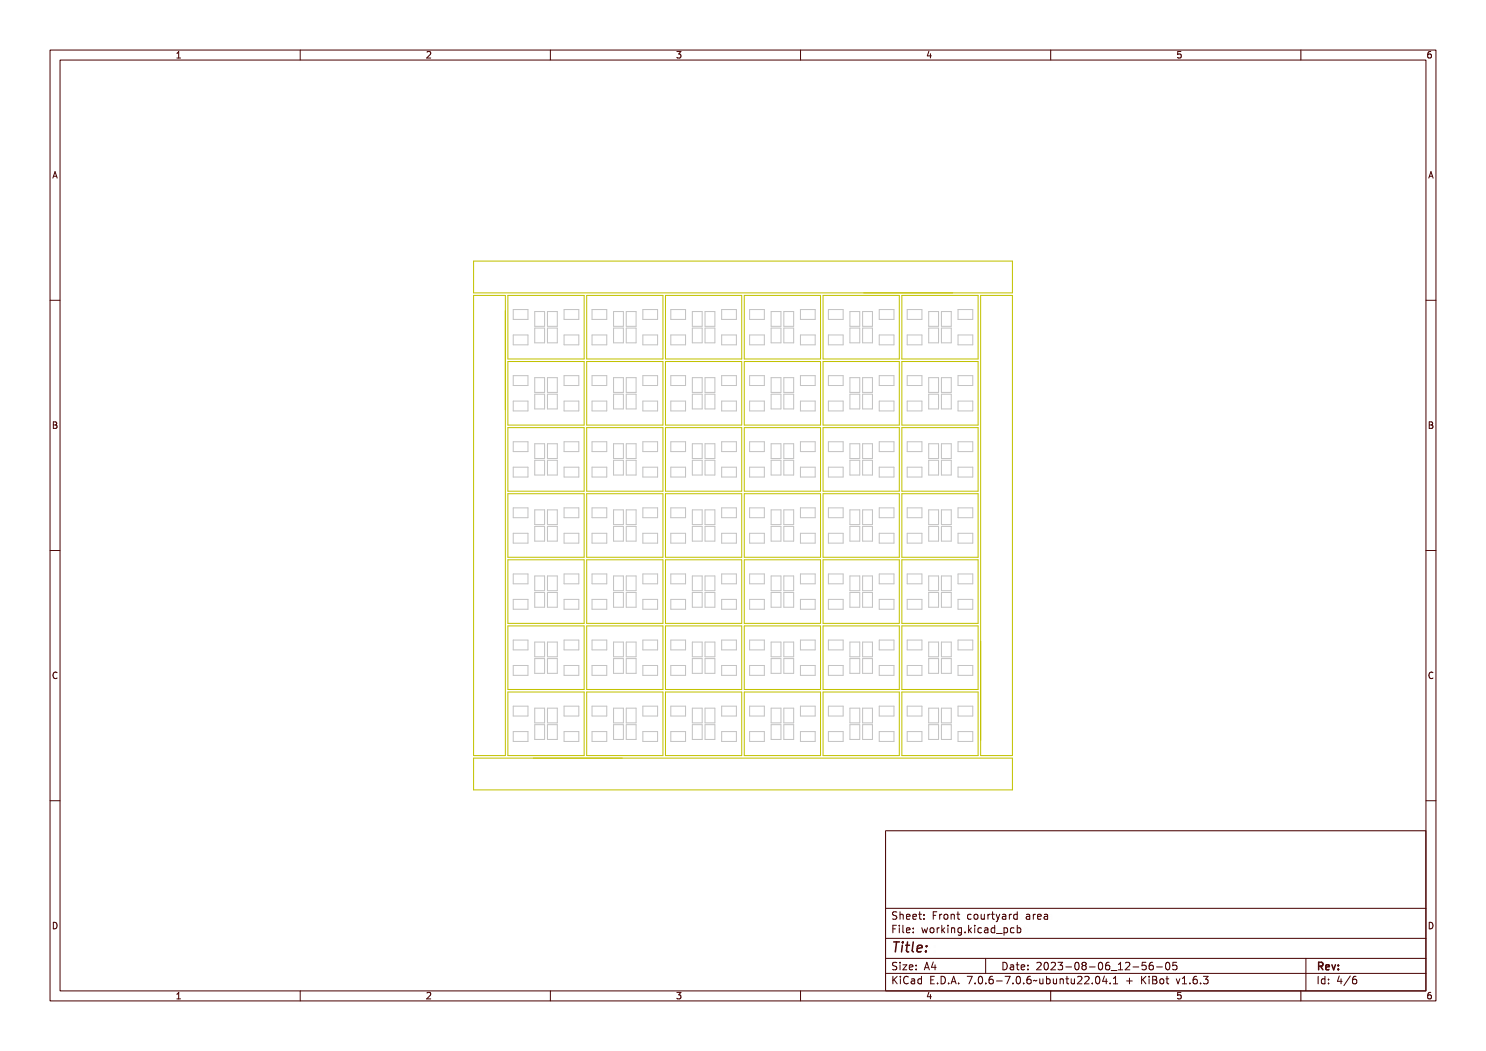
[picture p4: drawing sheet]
<svg xmlns="http://www.w3.org/2000/svg" width="297mm" height="210mm" viewBox="0 0 297 210" stroke-linecap="round" stroke-linejoin="round" font-family="sans-serif">
<defs><g id="words">
<text font-size="2.7" fill="#480000" x="178" y="190.3">Title:</text>
<g font-size="2" fill="#480000">
<text x="178" y="183.7">Sheet: Front courtyard area</text>
<text x="178" y="186.5">File: working.kicad_pcb</text>
<text x="178" y="193.9">Size: A4</text>
<text x="178" y="196.6">KiCad E.D.A. 7.0.6-7.0.6~ubuntu22.04.1 + KiBot v1.6.3</text>
<text x="200" y="193.9">Date: 2023-08-06_12-56-05</text>
<text x="263" y="196.6">Id: 4/6</text>
<text x="263" y="193.9">Rev:</text>
</g>
<g font-size="1.7" fill="#480000">
<text x="35" y="11.7">1</text>
<text x="85" y="11.7">2</text>
<text x="135" y="11.7">3</text>
<text x="185" y="11.7">4</text>
<text x="235" y="11.7">5</text>
<text x="285" y="11.7">6</text>
<text x="10.5" y="35.7">A</text>
<text x="285.5" y="35.7">A</text>
<text x="10.5" y="85.6">B</text>
<text x="285.5" y="85.6">B</text>
<text x="10.5" y="135.7">C</text>
<text x="285.5" y="135.7">C</text>
<text x="10.5" y="185.6">D</text>
<text x="285.5" y="185.6">D</text>
<text x="35" y="199.7">1</text>
<text x="85" y="199.7">2</text>
<text x="135" y="199.7">3</text>
<text x="185" y="199.7">4</text>
<text x="235" y="199.7">5</text>
<text x="285" y="199.7">6</text>
</g>
</g></defs>
<g fill="none" stroke="#c2c2c2" stroke-width=".2">
<path d="M102.6 75.1h2.9v1.9h-2.9zM102.6 61.9h2.9v1.9h-2.9zM102.6 66.9h2.9v2h-2.9zM106.9 62.3h1.9v2.9h-1.9zM106.9 75.5h1.9v2.9h-1.9zM106.9 65.6h1.9v2.9h-1.9zM106.9 78.8h1.9v2.9h-1.9zM109.4 62.3h2v2.9h-2zM109.4 75.5h2v2.9h-2zM109.4 65.6h2v2.9h-2zM109.4 78.8h2v2.9h-2zM112.7 75.1h3v1.9h-3z"/>
<path d="M112.7 61.9h3v1.9h-3zM112.7 66.9h3v2h-3zM118.3 61.9h3v1.9h-3zM118.3 66.9h3v2h-3zM118.3 75.1h3v1.9h-3zM122.6 62.3h2v2.9h-2zM122.6 75.5h2v2.9h-2zM122.6 65.6h2v2.9h-2zM122.6 78.8h2v2.9h-2zM125.2 62.3h1.9v2.9h-1.9zM125.2 75.5h1.9v2.9h-1.9zM125.2 65.6h1.9v2.9h-1.9z"/>
<path d="M125.2 78.8h1.9v2.9h-1.9zM128.5 61.9h2.9v1.9h-2.9zM128.5 66.9h2.9v2h-2.9zM128.5 75.1h2.9v1.9h-2.9zM134.1 75.1h2.9v1.9h-2.9zM134.1 61.9h2.9v1.9h-2.9zM134.1 66.9h2.9v2h-2.9zM138.4 62.3h1.9v2.9h-1.9zM138.4 75.5h1.9v2.9h-1.9zM138.4 65.6h1.9v2.9h-1.9zM138.4 78.8h1.9v2.9h-1.9zM140.9 62.3h2v2.9h-2z"/>
<path d="M140.9 65.6h2v2.9h-2zM140.9 75.5h2v2.9h-2zM140.9 78.8h2v2.9h-2zM144.2 75.1h3v1.9h-3zM144.2 61.9h3v1.9h-3zM144.2 66.9h3v2h-3zM149.8 75.1h3v1.9h-3zM149.8 61.9h3v1.9h-3zM149.8 66.9h3v2h-3zM154.1 62.3h2v2.9h-2zM154.1 75.5h2v2.9h-2zM154.1 65.6h2v2.9h-2z"/>
<path d="M154.1 78.8h2v2.9h-2zM156.7 62.3h1.9v2.9h-1.9zM156.7 75.5h1.9v2.9h-1.9zM156.7 65.6h1.9v2.9h-1.9zM156.7 78.8h1.9v2.9h-1.9zM160 75.1h2.9v1.9h-2.9zM160 61.9h2.9v1.9h-2.9zM160 66.9h2.9v2h-2.9zM165.6 75.1h2.9v1.9h-2.9zM165.6 61.9h2.9v1.9h-2.9zM165.6 66.9h2.9v2h-2.9zM169.9 62.3h1.9v2.9h-1.9z"/>
<path d="M169.9 75.5h1.9v2.9h-1.9zM169.9 65.6h1.9v2.9h-1.9zM169.9 78.8h1.9v2.9h-1.9zM172.4 62.3h2v2.9h-2zM172.4 75.5h2v2.9h-2zM172.4 65.6h2v2.9h-2zM172.4 78.8h2v2.9h-2zM175.7 75.1h3v1.9h-3zM175.7 61.9h3v1.9h-3zM175.7 66.9h3v2h-3zM181.3 61.9h3v1.9h-3zM181.3 66.9h3v2h-3z"/>
<path d="M181.3 75.1h3v1.9h-3zM185.6 62.3h2v2.9h-2zM185.6 65.6h2v2.9h-2zM185.6 75.5h2v2.9h-2zM185.6 78.8h2v2.9h-2zM188.2 62.3h1.9v2.9h-1.9zM188.2 75.5h1.9v2.9h-1.9zM188.2 65.6h1.9v2.9h-1.9zM188.2 78.8h1.9v2.9h-1.9zM191.5 75.1h2.9v1.9h-2.9zM191.5 61.9h2.9v1.9h-2.9zM191.5 66.9h2.9v2h-2.9z"/>
<path d="M102.6 93.4h2.9v1.9h-2.9zM102.6 80.1h2.9v2h-2.9zM102.6 88.3h2.9v1.9h-2.9zM106.9 88.7h1.9v2.9h-1.9zM106.9 92h1.9v2.9h-1.9zM109.4 92h2v2.9h-2zM109.4 88.7h2v2.9h-2zM112.7 93.4h3v1.9h-3zM112.7 80.1h3v2h-3zM112.7 88.3h3v1.9h-3zM118.3 80.1h3v2h-3zM118.3 88.3h3v1.9h-3z"/>
<path d="M118.3 93.4h3v1.9h-3zM122.6 88.7h2v2.9h-2zM122.6 92h2v2.9h-2zM125.2 92h1.9v2.9h-1.9zM125.2 88.7h1.9v2.9h-1.9zM128.5 80.1h2.9v2h-2.9zM128.5 88.3h2.9v1.9h-2.9zM128.5 93.4h2.9v1.9h-2.9zM134.1 93.4h2.9v1.9h-2.9zM134.1 80.1h2.9v2h-2.9zM134.1 88.3h2.9v1.9h-2.9zM138.4 88.7h1.9v2.9h-1.9z"/>
<path d="M138.4 92h1.9v2.9h-1.9zM140.9 88.7h2v2.9h-2zM140.9 92h2v2.9h-2zM144.2 93.4h3v1.9h-3zM144.2 80.1h3v2h-3zM144.2 88.3h3v1.9h-3zM149.8 93.4h3v1.9h-3zM149.8 80.1h3v2h-3zM149.8 88.3h3v1.9h-3zM154.1 88.7h2v2.9h-2zM154.1 92h2v2.9h-2zM156.7 88.7h1.9v2.9h-1.9z"/>
<path d="M156.7 92h1.9v2.9h-1.9zM160 93.4h2.9v1.9h-2.9zM160 80.1h2.9v2h-2.9zM160 88.3h2.9v1.9h-2.9zM165.6 93.4h2.9v1.9h-2.9zM165.6 80.1h2.9v2h-2.9zM165.6 88.3h2.9v1.9h-2.9zM169.9 88.7h1.9v2.9h-1.9zM169.9 92h1.9v2.9h-1.9zM172.4 88.7h2v2.9h-2zM172.4 92h2v2.9h-2zM175.7 93.4h3v1.9h-3z"/>
<path d="M175.7 80.1h3v2h-3zM175.7 88.3h3v1.9h-3zM181.3 93.4h3v1.9h-3zM181.3 80.1h3v2h-3zM181.3 88.3h3v1.9h-3zM185.6 88.7h2v2.9h-2zM185.6 92h2v2.9h-2zM188.2 88.7h1.9v2.9h-1.9zM188.2 92h1.9v2.9h-1.9zM191.5 93.4h2.9v1.9h-2.9zM191.5 80.1h2.9v2h-2.9zM191.5 88.3h2.9v1.9h-2.9z"/>
<path d="M102.6 106.6h2.9v1.9h-2.9zM102.6 119.8h2.9v1.9h-2.9zM102.6 101.5h2.9v1.9h-2.9zM102.6 114.7h2.9v2h-2.9zM106.9 105.2h1.9v2.9h-1.9zM106.9 101.9h1.9v2.9h-1.9zM106.9 115.1h1.9v2.9h-1.9zM106.9 118.4h1.9v2.9h-1.9zM109.4 105.2h2v2.9h-2zM109.4 118.4h2v2.9h-2zM109.4 101.9h2v2.9h-2zM109.4 115.1h2v2.9h-2z"/>
<path d="M112.7 106.6h3v1.9h-3zM112.7 101.5h3v1.9h-3zM112.7 114.7h3v2h-3zM112.7 119.8h3v1.9h-3zM118.3 101.5h3v1.9h-3zM118.3 106.6h3v1.9h-3zM118.3 114.7h3v2h-3zM118.3 119.8h3v1.9h-3zM122.6 105.2h2v2.9h-2zM122.6 101.9h2v2.9h-2zM122.6 115.1h2v2.9h-2zM122.6 118.4h2v2.9h-2z"/>
<path d="M125.2 105.2h1.9v2.9h-1.9zM125.2 118.4h1.9v2.9h-1.9zM125.2 101.9h1.9v2.9h-1.9zM125.2 115.1h1.9v2.9h-1.9zM128.5 101.5h2.9v1.9h-2.9zM128.5 106.6h2.9v1.9h-2.9zM128.5 114.7h2.9v2h-2.9zM128.5 119.8h2.9v1.9h-2.9zM134.1 101.5h2.9v1.9h-2.9zM134.1 106.6h2.9v1.9h-2.9zM134.1 114.7h2.9v2h-2.9zM134.1 119.8h2.9v1.9h-2.9z"/>
<path d="M138.4 101.9h1.9v2.9h-1.9zM138.4 105.2h1.9v2.9h-1.9zM138.4 115.1h1.9v2.9h-1.9zM138.4 118.4h1.9v2.9h-1.9zM140.9 101.9h2v2.9h-2zM140.9 105.2h2v2.9h-2zM140.9 115.1h2v2.9h-2zM140.9 118.4h2v2.9h-2zM144.2 101.5h3v1.9h-3zM144.2 106.6h3v1.9h-3zM144.2 114.7h3v2h-3zM144.2 119.8h3v1.9h-3z"/>
<path d="M149.8 101.5h3v1.9h-3zM149.8 106.6h3v1.9h-3zM149.8 114.7h3v2h-3zM149.8 119.8h3v1.9h-3zM154.1 101.9h2v2.9h-2zM154.1 105.2h2v2.9h-2zM154.1 115.1h2v2.9h-2zM154.1 118.4h2v2.9h-2zM156.7 101.9h1.9v2.9h-1.9zM156.7 105.2h1.9v2.9h-1.9zM156.7 115.1h1.9v2.9h-1.9zM156.7 118.4h1.9v2.9h-1.9z"/>
<path d="M160 106.6h2.9v1.9h-2.9zM160 119.8h2.9v1.9h-2.9zM160 101.5h2.9v1.9h-2.9zM160 114.7h2.9v2h-2.9zM165.6 106.6h2.9v1.9h-2.9zM165.6 101.5h2.9v1.9h-2.9zM165.6 114.7h2.9v2h-2.9zM165.6 119.8h2.9v1.9h-2.9zM169.9 105.2h1.9v2.9h-1.9zM169.9 118.4h1.9v2.9h-1.9zM169.9 101.9h1.9v2.9h-1.9zM169.9 115.1h1.9v2.9h-1.9z"/>
<path d="M172.4 101.9h2v2.9h-2zM172.4 105.2h2v2.9h-2zM172.4 115.1h2v2.9h-2zM172.4 118.4h2v2.9h-2zM175.7 106.6h3v1.9h-3zM175.7 101.5h3v1.9h-3zM175.7 114.7h3v2h-3zM175.7 119.8h3v1.9h-3zM181.3 101.5h3v1.9h-3zM181.3 106.6h3v1.9h-3zM181.3 114.7h3v2h-3zM181.3 119.8h3v1.9h-3z"/>
<path d="M185.6 101.9h2v2.9h-2zM185.6 105.2h2v2.9h-2zM185.6 115.1h2v2.9h-2zM185.6 118.4h2v2.9h-2zM188.2 105.2h1.9v2.9h-1.9zM188.2 101.9h1.9v2.9h-1.9zM188.2 115.1h1.9v2.9h-1.9zM188.2 118.4h1.9v2.9h-1.9zM191.5 106.6h2.9v1.9h-2.9zM191.5 101.5h2.9v1.9h-2.9zM191.5 114.7h2.9v2h-2.9zM191.5 119.8h2.9v1.9h-2.9z"/>
<path d="M102.6 133h2.9v1.9h-2.9zM102.6 127.9h2.9v2h-2.9zM106.9 131.6h1.9v2.9h-1.9zM106.9 128.3h1.9v2.9h-1.9zM109.4 131.6h2v2.9h-2zM109.4 128.3h2v2.9h-2zM112.7 133h3v1.9h-3zM112.7 127.9h3v2h-3zM118.3 133h3v1.9h-3zM118.3 127.9h3v2h-3zM122.6 131.6h2v2.9h-2zM122.6 128.3h2v2.9h-2z"/>
<path d="M125.2 131.6h1.9v2.9h-1.9zM125.2 128.3h1.9v2.9h-1.9zM128.5 127.9h2.9v2h-2.9zM128.5 133h2.9v1.9h-2.9zM134.1 133h2.9v1.9h-2.9zM134.1 127.9h2.9v2h-2.9zM138.4 131.6h1.9v2.9h-1.9zM138.4 128.3h1.9v2.9h-1.9zM140.9 128.3h2v2.9h-2zM140.9 131.6h2v2.9h-2zM144.2 133h3v1.9h-3zM144.2 127.9h3v2h-3z"/>
<path d="M149.8 133h3v1.9h-3zM149.8 127.9h3v2h-3zM154.1 128.3h2v2.9h-2zM154.1 131.6h2v2.9h-2zM156.7 128.3h1.9v2.9h-1.9zM156.7 131.6h1.9v2.9h-1.9zM160 133h2.9v1.9h-2.9zM160 127.9h2.9v2h-2.9zM165.6 133h2.9v1.9h-2.9zM165.6 127.9h2.9v2h-2.9zM169.9 131.6h1.9v2.9h-1.9zM169.9 128.3h1.9v2.9h-1.9z"/>
<path d="M172.4 131.6h2v2.9h-2zM172.4 128.3h2v2.9h-2zM175.7 133h3v1.9h-3zM175.7 127.9h3v2h-3zM181.3 133h3v1.9h-3zM181.3 127.9h3v2h-3zM185.6 128.3h2v2.9h-2zM185.6 131.6h2v2.9h-2zM188.2 131.6h1.9v2.9h-1.9zM188.2 128.3h1.9v2.9h-1.9zM191.5 133h2.9v1.9h-2.9zM191.5 127.9h2.9v2h-2.9z"/>
<path d="M102.6 146.2h2.9v2h-2.9zM102.6 141.1h2.9v2h-2.9zM106.9 144.8h1.9v3h-1.9zM106.9 141.5h1.9v3h-1.9zM109.4 144.8h2v3h-2zM109.4 141.5h2v3h-2zM112.7 146.2h3v2h-3zM112.7 141.1h3v2h-3zM118.3 146.2h3v2h-3zM118.3 141.1h3v2h-3zM122.6 144.8h2v3h-2zM122.6 141.5h2v3h-2z"/>
<path d="M125.2 144.8h1.9v3h-1.9zM125.2 141.5h1.9v3h-1.9zM128.5 146.2h2.9v2h-2.9zM128.5 141.1h2.9v2h-2.9zM134.1 146.2h2.9v2h-2.9zM134.1 141.1h2.9v2h-2.9zM138.4 144.8h1.9v3h-1.9zM138.4 141.5h1.9v3h-1.9zM140.9 141.5h2v3h-2zM140.9 144.8h2v3h-2zM144.2 146.2h3v2h-3zM144.2 141.1h3v2h-3z"/>
<path d="M149.8 146.2h3v2h-3zM149.8 141.1h3v2h-3zM154.1 144.8h2v3h-2zM154.1 141.5h2v3h-2zM156.7 141.5h1.9v3h-1.9zM156.7 144.8h1.9v3h-1.9zM160 146.2h2.9v2h-2.9zM160 141.1h2.9v2h-2.9zM165.6 146.2h2.9v2h-2.9zM165.6 141.1h2.9v2h-2.9zM169.9 144.8h1.9v3h-1.9zM169.9 141.5h1.9v3h-1.9z"/>
<path d="M172.4 144.8h2v3h-2zM172.4 141.5h2v3h-2zM175.7 146.2h3v2h-3zM175.7 141.1h3v2h-3zM181.3 146.2h3v2h-3zM181.3 141.1h3v2h-3zM185.6 141.5h2v3h-2zM185.6 144.8h2v3h-2zM188.2 144.8h1.9v3h-1.9zM188.2 141.5h1.9v3h-1.9zM191.5 146.2h2.9v2h-2.9zM191.5 141.1h2.9v2h-2.9z"/>
</g>
<g fill="none" stroke="#c2c200" stroke-width=".2">
<path d="M94.7 59h6.3v92h-6.3zM94.7 52.2h107.6v6.3h-107.6zM101.5 59h15.3v12.7h-15.3zM117.3 59h15.2v12.7h-15.2zM133 59h15.2v12.7h-15.2zM148.8 59h15.2v12.7h-15.2zM164.5 59h15.2v12.7h-15.2zM180.3 59h15.2v12.7h-15.2zM196 59h6.3v92h-6.3zM101.5 72.2h15.3v12.7h-15.3zM117.3 72.2h15.2v12.7h-15.2zM133 72.2h15.2v12.7h-15.2z"/>
<path d="M148.8 72.2h15.2v12.7h-15.2zM164.5 72.2h15.2v12.7h-15.2zM180.3 72.2h15.2v12.7h-15.2zM101.5 85.4h15.3v12.7h-15.3zM101.5 98.7h15.3v12.7h-15.3zM117.3 85.4h15.2v12.7h-15.2zM117.3 98.7h15.2v12.7h-15.2zM133 85.4h15.2v12.7h-15.2zM133 98.7h15.2v12.7h-15.2zM148.8 85.4h15.2v12.7h-15.2zM148.8 98.7h15.2v12.7h-15.2zM164.5 85.4h15.2v12.7h-15.2z"/>
<path d="M164.5 98.7h15.2v12.7h-15.2zM180.3 85.4h15.2v12.7h-15.2zM180.3 98.7h15.2v12.7h-15.2zM101.5 111.9h15.3v12.7h-15.3zM117.3 111.9h15.2v12.7h-15.2zM133 111.9h15.2v12.7h-15.2zM148.8 111.9h15.2v12.7h-15.2zM164.5 111.9h15.2v12.7h-15.2zM180.3 111.9h15.2v12.7h-15.2zM101.5 125.1h15.3v12.7h-15.3zM101.5 138.3h15.3v12.7h-15.3zM117.3 125.1h15.2v12.7h-15.2z"/>
<path d="M117.3 138.3h15.2v12.7h-15.2zM133 125.1h15.2v12.7h-15.2zM133 138.3h15.2v12.7h-15.2zM148.8 125.1h15.2v12.7h-15.2zM148.8 138.3h15.2v12.7h-15.2zM164.5 125.1h15.2v12.7h-15.2zM164.5 138.3h15.2v12.7h-15.2zM180.3 125.1h15.2v12.7h-15.2zM180.3 138.3h15.2v12.7h-15.2zM94.7 151.5h107.6v6.3h-107.6z"/>
</g>
<g fill="none" stroke="#480000" stroke-width=".2">
<path d="M10 10h277v190h-277zM12 12h273v186h-273zM60 10v2M110 10v2M160 10v2M210 10v2M260 10v2M10 60h2M285 60h2M10 110h2M285 110h2M10 160h2"/>
<path d="M285 160h2M177 166h108v32h-108zM60 198v2M110 198v2M160 198v2M177 181.5h108M177 187.5h108M177 191.5h108M177 194.5h108M178.1 195.2h.2v.6l.6-.6h.3l-.6 .6 .6 .8h-.2l-.5-.7-.2 .2v.5h-.2zM178.2 185h.9v.2h-.7v.4h.6v.2h-.6v.7h-.2zM178.3 182.4l.5-.1h.2v.2a.31 .31 0 0 0-.5-.1 .31 .31 0 0 0 0 .5 .5 .5 0 0 1 .6 .6 .5 .5 0 0 1-.8 .2l-.1-.2a.34 .34 0 0 0 .4 .1 .34 .34 0 0 0 .1-.5 .47 .47 0 0 1-.5-.2 .47 .47 0 0 1 .1-.5z"/>
<path d="M178.3 192.5l.5-.1h.2v.2a.31 .31 0 0 0-.5-.1 .31 .31 0 0 0 0 .5 .5 .5 0 0 1 .6 .6 .5 .5 0 0 1-.8 .2l-.1-.2a.34 .34 0 0 0 .4 .1 .34 .34 0 0 0 .1-.5 .47 .47 0 0 1-.5-.2 .47 .47 0 0 1 .1-.5zM179.4 182.2h.2v.6a.35 .35 0 0 1 .4-.1 .35 .35 0 0 1 .2 .4v.6h-.2v-.8h-.4v.8h-.2zM179.5 185.4h.4v.9h.4v.2h-.9v-.2h.3v-.8h-.2zM179.5 192.8h.4v.9h.4v.1h-.9v-.1h.3v-.8h-.2zM179.5 195.6h.4v.9h.4v.1h-.9v-.1h.3v-.8h-.2zM179.7 184.9h.2v.3h-.2zM179.7 192.3h.2v.3h-.2zM179.7 195.1h.2v.3h-.2zM180.6 184.9h.4v1.3l.4 .1v.2l-.5-.2v-1.2h-.3zM180.6 192.8h.8l-.6 .9h.6v.1h-.8l.6-.9h-.6zM180.7 182.8l.1-.1a.49 .49 0 0 1 .5 0 .49 .49 0 0 1 .2 .5h-.8a.42 .42 0 0 0 .3 .4 .42 .42 0 0 0 .4-.1 .47 .47 0 0 1-.4 .3 .47 .47 0 0 1-.4-.3zM180.7 195.4a.4 .4 0 0 1 .4-.3 .4 .4 0 0 1 .4 .3 .56 .56 0 0 0-.8 .4 .56 .56 0 0 0 .5 .7l.3-.1a.43 .43 0 0 1-.5 .3 .43 .43 0 0 1-.4-.4v-.6z"/>
<path d="M180.8 182.9l.4-.1 .1 .3h-.6zM181.8 195.6l.3-.1a.43 .43 0 0 1 .5 .5v.6h-.1v-.1a.38 .38 0 0 1-.5 .2 .38 .38 0 0 1-.2-.5 .38 .38 0 0 1 .4-.2h.3a.35 .35 0 0 0-.3-.4 .35 .35 0 0 0-.4 .2zM181.9 182.8l.1-.1a.49 .49 0 0 1 .5 0 .49 .49 0 0 1 .2 .5h-.8a.42 .42 0 0 0 .3 .4 .42 .42 0 0 0 .5-.1 .47 .47 0 0 1-.5 .3 .47 .47 0 0 1-.4-.3zM181.9 185.5l.1-.1a.49 .49 0 0 1 .5 0 .49 .49 0 0 1 .2 .5h-.8a.42 .42 0 0 0 .3 .4 .42 .42 0 0 0 .5-.1 .47 .47 0 0 1-.5 .3 .47 .47 0 0 1-.4-.3zM181.9 192.9l.1-.1a.49 .49 0 0 1 .5 0 .49 .49 0 0 1 .2 .5h-.8a.42 .42 0 0 0 .3 .4 .42 .42 0 0 0 .5-.1 .47 .47 0 0 1-.5 .3 .47 .47 0 0 1-.4-.3zM182 196.2l.5-.1a.31 .31 0 0 1-.2 .4 .31 .31 0 0 1-.4-.1zM182 182.9l.4-.1 .1 .3h-.6zM182 185.6l.4-.1 .1 .3h-.6zM182 193l.4-.1 .1 .3h-.6zM183 195.7l.4-.2 .2 .2v-.6h.2v1.5h-.2v-.1a.42 .42 0 0 1-.5 .1 .42 .42 0 0 1-.2-.5zM183.2 195.8l.1-.1a.4 .4 0 0 1 .3 .4 .4 .4 0 0 1-.3 .4l-.2-.2zM183.2 182.3h.2v.4h.4v.1h-.4v.7l.4 .1v.1h-.4l-.1-.1-.1-.8h-.3v-.1h.3z"/>
<path d="M183.3 185.4h.2v.3h-.2zM183.3 186.2h.2v.3h-.2zM183.3 192.8h.2v.3h-.2zM183.3 193.6h.2v.2h-.2zM184.5 182.7h.2v.3h-.2zM184.5 183.5h.2v.2h-.2zM185.2 185.4h.2l.2 .8 .1-.5h.2l.2 .5 .1-.8h.2l-.2 1.1h-.2l-.2-.7-.2 .7h-.1zM185.4 195.2h.9v.2h-.7v.4h.6v.2h-.6v.5h.7v.1h-.9zM185.7 192.4h.2l.5 1.4h-.2l-.1-.3h-.5l-.1 .3h-.2zM185.8 192.6l.2 .7h-.4zM186.6 182.3h.9v.2h-.7v.4h.6v.2h-.6v.6h-.2zM186.8 185.6l.1-.1a.39 .39 0 0 1 .4 .4 .39 .39 0 0 1-.4 .4l-.1-.2z"/>
<path d="M186.9 196.4h.2v.2h-.2zM187.1 192.4h.2v.9h.2v.2h-.2v.3h-.2v-.3h-.6zM187.1 192.6v.7h-.4zM187.8 195.2a.76 .76 0 0 1 .9 .7 .76 .76 0 0 1-.9 .7zM188 195.4a.57 .57 0 0 1 .5 .5 .57 .57 0 0 1-.5 .6zM188 182.7h.2v.2v-.1a.29 .29 0 0 1 .3-.2 .29 .29 0 0 1 .3 .3 .37 .37 0 0 0-.5-.1 .37 .37 0 0 0-.1 .4v.5h-.2zM188 185.4h.2v.2v-.1a.29 .29 0 0 1 .3-.2 .29 .29 0 0 1 .3 .3 .37 .37 0 0 0-.5-.1 .37 .37 0 0 0-.1 .4v.6h-.2zM189.1 184.9h.1v.9l.5-.4h.2l-.4 .4 .5 .7h-.2l-.4-.6-.2 .1v.5h-.1zM189.2 182.9l.1-.1a.39 .39 0 0 1 .4 .4 .39 .39 0 0 1-.4 .4l-.1-.2zM189.3 196.4h.3v.2h-.3zM190.2 182.7h.2v.1a.35 .35 0 0 1 .4-.1 .35 .35 0 0 1 .3 .4v.6h-.2l-.1-.8h-.3l-.1 .8h-.2zM190.3 185.4h.4v.9h.4v.2h-.9v-.2h.4v-.8h-.3z"/>
<path d="M190.5 195.2h.3l.4 1.4h-.2l-.1-.3h-.5l-.1 .3h-.2zM190.6 184.9h.1v.3h-.1zM190.6 195.4l.2 .7h-.4zM191.4 185.4h.2v.1a.35 .35 0 0 1 .4-.1 .35 .35 0 0 1 .3 .4v.7h-.2l-.1-.9h-.3l-.1 .9h-.2zM191.7 182.3h.1v.4h.4v.1h-.4v.7l.4 .1v.1h-.4l-.1-.1v-.8h-.3v-.1h.3zM191.7 196.4h.3v.2h-.3zM192.7 185.5l.3-.2 .3 .2v-.1h.2v1a.53 .53 0 0 1-.8 .4v-.2a.36 .36 0 0 0 .4 .1 .36 .36 0 0 0 .2-.4l-.1 .1a.53 .53 0 0 1-.7-.3 .53 .53 0 0 1 .2-.6zM192.8 185.6l.1-.1a.39 .39 0 0 1 .4 .4 .39 .39 0 0 1-.4 .4l-.1-.2zM193.8 195.2h.9l-.5 1.4h-.2l.5-1.2h-.7zM194 182.8a.39 .39 0 0 1 .4-.2 .39 .39 0 0 1 .3 .3 .4 .4 0 0 0-.6 0 .4 .4 0 0 0 0 .6 .4 .4 0 0 0 .6 0 .45 .45 0 0 1-.6 .3 .45 .45 0 0 1-.3-.6zM194.1 186.2h.3v.3h-.3zM195.1 184.9h.2v.9l.4-.4h.3l-.5 .4 .5 .7h-.2l-.4-.6-.1 .1v.5h-.2z"/>
<path d="M195.2 182.9l.1-.1a.39 .39 0 0 1 .4 .4 .39 .39 0 0 1-.4 .4l-.1-.2zM195.3 196.4h.3v.2h-.3zM196.2 182.7h.2v.8l.2 .1 .3-.2v-.7h.2v1h-.2v-.1a.35 .35 0 0 1-.4 .2 .35 .35 0 0 1-.3-.5zM196.3 185.4h.5v.9h.3v.2h-.9v-.2h.4v-.8h-.3zM196.3 195.4a.57 .57 0 0 1 .7 0 .57 .57 0 0 1 .1 .8 .5 .5 0 0 1-.6 .5 .5 .5 0 0 1-.3-.8zM196.5 195.4a.61 .61 0 0 1 .4 1l-.1 .1a.61 .61 0 0 1-.4-1zM196.6 184.9h.2v.3h-.2zM197 191.5v3M197.6 185.5a.39 .39 0 0 1 .4-.2 .39 .39 0 0 1 .3 .3 .4 .4 0 0 0-.6 0 .4 .4 0 0 0 0 .6 .4 .4 0 0 0 .6 0 .45 .45 0 0 1-.6 .3 .45 .45 0 0 1-.3-.6zM197.6 182.7h.2v.2v-.1a.29 .29 0 0 1 .4-.2 .29 .29 0 0 1 .2 .3 .37 .37 0 0 0-.4-.1 .37 .37 0 0 0-.2 .4v.5h-.2zM197.7 196.4h.3v.2h-.3zM198.7 185.4l.2-.1a.43 .43 0 0 1 .6 .5v.7h-.2v-.2a.38 .38 0 0 1-.5 .2 .38 .38 0 0 1-.2-.5 .38 .38 0 0 1 .5-.2h.2a.35 .35 0 0 0-.3-.4 .35 .35 0 0 0-.3 .2z"/>
<path d="M198.7 195.4a.38 .38 0 0 1 .4-.3 .38 .38 0 0 1 .3 .3 .43 .43 0 0 0-.5 0 .43 .43 0 0 0-.1 .5 .46 .46 0 0 1 .7 .1 .46 .46 0 0 1-.2 .6 .46 .46 0 0 1-.7-.2zM198.8 186l.5-.1a.31 .31 0 0 1-.1 .4 .31 .31 0 0 1-.4-.1zM198.9 182.3h.2v.4h.4v.1h-.4v.7l.4 .1v.1h-.4l-.2-.1v-.8h-.3v-.1h.3zM199.8 182.7h.1l.4 .8 .3-.8h.2l-.3 .7a.68 .68 0 0 1-.7 .8l.4-.5zM199.9 185.5l.3-.2 .3 .2v-.6h.2v1.6h-.2v-.2a.42 .42 0 0 1-.5 .1 .42 .42 0 0 1-.2-.5zM200 196h.5v.2h-.5zM200 185.6l.1-.1a.39 .39 0 0 1 .4 .4 .39 .39 0 0 1-.4 .4l-.1-.2zM200.1 192.4a.76 .76 0 0 1 1 .7 .76 .76 0 0 1-1 .7zM200.3 192.6a.57 .57 0 0 1 .6 .5 .57 .57 0 0 1-.6 .6zM200.9 186.8l1.2 .1zM201 195.2h.9l-.5 1.4h-.2l.5-1.2h-.7zM201.1 182.7l.2-.1a.43 .43 0 0 1 .6 .5v.6h-.2v-.1a.38 .38 0 0 1-.5 .2 .38 .38 0 0 1-.2-.5 .38 .38 0 0 1 .5-.2h.2a.35 .35 0 0 0-.2-.4 .35 .35 0 0 0-.4 .2z"/>
<path d="M201.2 183.3l.5-.1a.31 .31 0 0 1-.1 .4 .31 .31 0 0 1-.4-.1zM201.4 192.8l.3-.1a.43 .43 0 0 1 .5 .5v.6h-.1v-.1a.38 .38 0 0 1-.5 .2 .38 .38 0 0 1-.2-.5 .38 .38 0 0 1 .4-.2h.3a.35 .35 0 0 0-.3-.4 .35 .35 0 0 0-.4 .2zM201.6 193.4l.5-.1a.31 .31 0 0 1-.2 .4 .31 .31 0 0 1-.4-.1zM202.2 185.4h.2v.1a.53 .53 0 0 1 .8 .3 .53 .53 0 0 1-.6 .7l-.2-.2v.6h-.2zM202.4 182.7h.2v.2l.1-.1a.29 .29 0 0 1 .3-.2 .29 .29 0 0 1 .2 .3 .37 .37 0 0 0-.4-.1 .37 .37 0 0 0-.2 .4v.5h-.2zM202.5 185.6l.1-.1a.4 .4 0 0 1 .4 .4 .4 .4 0 0 1-.4 .4l-.2-.2zM202.5 196.4h.3v.2h-.3zM202.8 192.4h.2v.4h.4v.1h-.4v.7l.4 .1v.1h-.4l-.2-.1v-.8h-.3v-.1h.3zM203.5 182.8l.3-.2 .3 .2v-.6h.2v1.5h-.2v-.1a.42 .42 0 0 1-.5 .1 .42 .42 0 0 1-.2-.5zM203.5 195.4a.57 .57 0 0 1 .8 0 .57 .57 0 0 1 0 .8 .5 .5 0 0 1-.6 .5 .5 .5 0 0 1-.3-.8zM203.6 185.5a.39 .39 0 0 1 .4-.2 .39 .39 0 0 1 .3 .3 .4 .4 0 0 0-.5 0 .4 .4 0 0 0 0 .6 .4 .4 0 0 0 .5 0 .45 .45 0 0 1-.6 .3 .45 .45 0 0 1-.2-.6zM203.6 182.9l.1-.1a.4 .4 0 0 1 .4 .4 .4 .4 0 0 1-.4 .4l-.1-.2z"/>
<path d="M203.7 195.4a.61 .61 0 0 1 .4 1l-.1 .1a.61 .61 0 0 1-.3-1zM203.9 192.9l.1-.1a.49 .49 0 0 1 .5 0 .49 .49 0 0 1 .2 .5h-.8a.42 .42 0 0 0 .3 .4 .42 .42 0 0 0 .5-.1 .47 .47 0 0 1-.5 .3 .47 .47 0 0 1-.4-.3zM204 193l.4-.1 .1 .3h-.6zM204.7 184.9h.1v.6a.53 .53 0 0 1 .8 .3 .53 .53 0 0 1-.6 .7l-.2-.2v.2h-.1zM204.9 185.6l.1-.1a.39 .39 0 0 1 .4 .4 .39 .39 0 0 1-.4 .4l-.1-.2zM204.9 196.4h.3v.2h-.3zM205.3 192.8h.2v.3h-.2zM205.3 193.6h.2v.2h-.2zM205.9 182.7l.3-.1a.43 .43 0 0 1 .5 .5v.6h-.2v-.1a.38 .38 0 0 1-.5 .2 .38 .38 0 0 1-.2-.5 .38 .38 0 0 1 .5-.2h.2a.35 .35 0 0 0-.2-.4 .35 .35 0 0 0-.4 .2zM205.9 195.4a.38 .38 0 0 1 .4-.3 .38 .38 0 0 1 .3 .3 .43 .43 0 0 0-.5 0 .43 .43 0 0 0-.1 .5 .46 .46 0 0 1 .7 .1 .46 .46 0 0 1-.2 .6 .46 .46 0 0 1-.6-.2zM206.1 183.3l.4-.1a.31 .31 0 0 1-.1 .4 .31 .31 0 0 1-.4-.1zM207 196l1-.1a.49 .49 0 0 1-.8 .1l-.2 .2z"/>
<path d="M207.2 182.7h.2v.2l.1-.1a.29 .29 0 0 1 .3-.2 .29 .29 0 0 1 .2 .3 .37 .37 0 0 0-.4-.1 .37 .37 0 0 0-.2 .4v.5h-.2zM207.4 192.5a.53 .53 0 0 1 .8 .1 .53 .53 0 0 1-.3 .7l-.3 .4h.7v.1h-.9l.3-.5a.4 .4 0 0 0 .3-.4 .4 .4 0 0 0-.3-.4l-.3 .2zM208.3 195.6h.1l.1 .8 .2 .1 .2-.2v-.7h.2v1h-.2v-.1a.35 .35 0 0 1-.4 .2 .35 .35 0 0 1-.2-.5zM208.3 182.8l.2-.1a.49 .49 0 0 1 .5 0 .49 .49 0 0 1 .2 .5h-.8a.42 .42 0 0 0 .3 .4 .42 .42 0 0 0 .4-.1 .47 .47 0 0 1-.4 .3 .47 .47 0 0 1-.4-.3zM208.5 182.9l.3-.1 .2 .3h-.6zM208.7 192.6a.57 .57 0 0 1 .7 0 .57 .57 0 0 1 .1 .8 .5 .5 0 0 1-.6 .5 .5 .5 0 0 1-.3-.8zM208.9 192.6a.61 .61 0 0 1 .3 1l-.1 .1a.61 .61 0 0 1-.3-1zM209.5 195.1h.2v.6a.53 .53 0 0 1 .7 .3 .53 .53 0 0 1-.6 .7l-.1-.2v.1h-.2zM209.5 182.7l.3-.1a.43 .43 0 0 1 .5 .5v.6h-.2v-.1a.38 .38 0 0 1-.5 .2 .38 .38 0 0 1-.2-.5 .38 .38 0 0 1 .5-.2h.2a.35 .35 0 0 0-.2-.4 .35 .35 0 0 0-.4 .2zM209.7 183.3l.4-.1a.31 .31 0 0 1-.1 .4 .31 .31 0 0 1-.4-.1zM209.7 195.8l.1-.1a.4 .4 0 0 1 .4 .4 .4 .4 0 0 1-.4 .4l-.1-.2zM209.8 192.5a.53 .53 0 0 1 .8 .1 .53 .53 0 0 1-.3 .7l-.3 .4h.7v.1h-.9l.3-.5a.4 .4 0 0 0 .3-.4 .4 .4 0 0 0-.3-.4l-.3 .2z"/>
<path d="M210 198v2M210.7 195.6h.2v.8l.2 .1 .2-.2v-.7h.2v1h-.2v-.1a.35 .35 0 0 1-.4 .2 .35 .35 0 0 1-.2-.5zM211 192.4a.46 .46 0 0 1 .6 0 .46 .46 0 0 1 .1 .6l-.1 .1a.47 .47 0 0 1 .2 .7 .47 .47 0 0 1-.7 0l-.1-.2a.35 .35 0 0 0 .5 .1 .35 .35 0 0 0 0-.5h-.3v-.2a.29 .29 0 0 0 .4-.1 .29 .29 0 0 0-.1-.4 .29 .29 0 0 0-.4 .1h-.1zM211.9 195.6h.2v.1a.35 .35 0 0 1 .4-.1 .35 .35 0 0 1 .2 .4v.6h-.2v-.8h-.4v.8h-.2zM212.4 193.2h.5v.2h-.5zM213.3 195.2h.2v.4h.4v.1h-.4v.7l.4 .1v.1h-.4l-.2-.1v-.8h-.3v-.1h.3zM213.5 192.6a.57 .57 0 0 1 .7 0 .57 .57 0 0 1 .1 .8 .5 .5 0 0 1-.6 .5 .5 .5 0 0 1-.3-.8zM213.7 192.6a.61 .61 0 0 1 .3 1v.1a.61 .61 0 0 1-.4-1zM214.3 195.6h.2v.8l.2 .1 .2-.2v-.7h.2v1h-.2v-.1a.35 .35 0 0 1-.4 .2 .35 .35 0 0 1-.2-.5zM214.7 192.5a.41 .41 0 0 1 .7-.1 .41 .41 0 0 1-.2 .7 .42 .42 0 0 1 .2 .6 .42 .42 0 0 1-.7 0 .42 .42 0 0 1 .2-.6l-.3-.2zM215.5 195.3a.53 .53 0 0 1 .8 .1 .53 .53 0 0 1-.3 .7l-.3 .4h.6v.1h-.9l.4-.5a.4 .4 0 0 0 .3-.4 .4 .4 0 0 0-.3-.4l-.3 .2zM216 193.2h.5v.2h-.5z"/>
<path d="M216.7 195.3a.53 .53 0 0 1 .8 .1 .53 .53 0 0 1-.3 .7l-.3 .4h.6v.1h-.9l.4-.5a.4 .4 0 0 0 .3-.4 .4 .4 0 0 0-.3-.4l-.3 .2zM217.1 192.6a.57 .57 0 0 1 .7 0 .57 .57 0 0 1 .1 .8 .5 .5 0 0 1-.6 .5 .5 .5 0 0 1-.3-.8zM217.3 192.6a.61 .61 0 0 1 .3 1v.1a.61 .61 0 0 1-.4-1zM218.2 196.4h.2v.2h-.2zM218.3 192.6a.38 .38 0 0 1 .4-.3 .38 .38 0 0 1 .3 .3 .43 .43 0 0 0-.5 0 .43 .43 0 0 0-.1 .5 .46 .46 0 0 1 .6 .1 .46 .46 0 0 1-.1 .6 .46 .46 0 0 1-.7-.2zM219.2 195.4a.57 .57 0 0 1 .7 0 .57 .57 0 0 1 .1 .8 .5 .5 0 0 1-.7 .5 .5 .5 0 0 1-.3-.8zM219.2 194.2l1.3 .1zM219.4 195.4a.61 .61 0 0 1 .3 1l-.1 .1a.61 .61 0 0 1-.3-1zM220.7 192.5l.5-.1v1.3h.3v.1h-.8v-.1h.3v-1.1h-.3zM220.8 195.2h.2v.9h.2v.2h-.2v.3h-.2v-.3h-.6zM220.8 195.4v.7h-.4zM221.8 196.4h.2v.2h-.2z"/>
<path d="M221.8 192.5a.53 .53 0 0 1 .8 .1 .53 .53 0 0 1-.3 .7l-.3 .4h.7v.1h-.9l.3-.5a.4 .4 0 0 0 .4-.4 .4 .4 0 0 0-.4-.4l-.3 .2zM222.8 195.3l.5-.1v1.3h.3v.1h-.8v-.1h.3v-1.1h-.3zM223.2 193.2h.5v.2h-.5zM224.3 192.4h.7v.2h-.6v.3a.53 .53 0 0 1 .7 .7 .53 .53 0 0 1-.9 .2v-.2a.38 .38 0 0 0 .5 .1 .38 .38 0 0 0 .1-.5 .38 .38 0 0 0-.5-.1zM225.4 195.5h.2v.4h.4v.2h-.4v.4h-.2v-.4h-.4v-.2h.4zM225.5 192.6a.38 .38 0 0 1 .4-.3 .38 .38 0 0 1 .3 .3 .43 .43 0 0 0-.5 0 .43 .43 0 0 0-.1 .5 .46 .46 0 0 1 .7 .1 .46 .46 0 0 1-.2 .6 .46 .46 0 0 1-.7-.2zM226.8 193.2h.5v.2h-.5zM227.5 195.2h.2v.6l.6-.6h.2l-.6 .6 .6 .8h-.2l-.5-.7-.1 .2v.5h-.2zM227.9 192.6a.57 .57 0 0 1 .8 0 .57 .57 0 0 1 0 .8 .5 .5 0 0 1-.6 .5 .5 .5 0 0 1-.3-.8zM228.2 192.6a.61 .61 0 0 1 .3 1l-.1 .1a.61 .61 0 0 1-.3-1zM228.8 195.6h.4v.9h.4v.1h-.9v-.1h.4v-.8h-.3zM229.1 195.1h.1v.3h-.1z"/>
<path d="M229.1 192.4h.7v.2h-.5v.3a.53 .53 0 0 1 .6 .7 .53 .53 0 0 1-.9 .2v-.2a.38 .38 0 0 0 .6 .1 .38 .38 0 0 0 0-.5 .38 .38 0 0 0-.5-.1zM229.9 195.2h.4a.35 .35 0 0 1 .5 .2 .35 .35 0 0 1-.3 .5 .41 .41 0 0 1 .3 .5 .41 .41 0 0 1-.5 .2h-.4zM230.1 196h.2a.27 .27 0 0 1 .3 .2 .27 .27 0 0 1-.3 .3h-.2zM230.1 195.4h.2a.23 .23 0 0 1 .3 .2 .23 .23 0 0 1-.3 .2h-.2zM231.2 193.2h1.1M231.3 195.8l.1-.1a.39 .39 0 0 1 .4 .4 .39 .39 0 0 1-.4 .4l-.1-.2zM232.6 195.2h.1v.4h.4v.1h-.4l.1 .7 .3 .1v.1h-.3l-.2-.1v-.8h-.3v-.1h.3zM233.2 192.4l.1-.1a.8 .8 0 0 1 .5 .7 .8 .8 0 0 1-.5 .8 1 1 0 0 1-.1-1.4zM234.6 195.6h.2l.3 .9 .4-.9h.2l-.4 1h-.3zM235.2 192.3h-.7l-.1 .7 .2-.1h.5l.1 .2v.5l-.2 .2-.6-.2M236 195.3l.5-.1v1.3h.3v.1h-.8v-.1h.3v-1.1h-.3zM237.4 196.4h.3v.2h-.3z"/>
<path d="M238.4 195.4a.38 .38 0 0 1 .4-.3 .38 .38 0 0 1 .3 .3 .43 .43 0 0 0-.5 0 .43 .43 0 0 0-.1 .5 .46 .46 0 0 1 .7 .1 .46 .46 0 0 1-.2 .6 .46 .46 0 0 1-.7-.2zM239.8 196.4h.3v.2h-.3zM240.7 195.2a.46 .46 0 0 1 .6 0 .46 .46 0 0 1 .1 .6l-.1 .1a.47 .47 0 0 1 .2 .7 .47 .47 0 0 1-.7 0l-.1-.2a.35 .35 0 0 0 .5 .1 .35 .35 0 0 0 0-.5l-.3-.1v-.1a.29 .29 0 0 0 .4-.1 .29 .29 0 0 0-.1-.4 .29 .29 0 0 0-.4 .1h-.1zM260 198v2M261 191.5v6.5M263.2 195.2h.8v.2h-.3v1.1h.3v.1h-.8v-.1h.3v-1.1h-.3zM264.4 195.7l.3-.2 .3 .2v-.6h.2v1.5h-.2v-.1a.42 .42 0 0 1-.5 .1 .42 .42 0 0 1-.2-.5zM264.6 195.8l.1-.1a.4 .4 0 0 1 .3 .4 .4 .4 0 0 1-.3 .4l-.2-.2zM265.9 195.6h.2v.3h-.2zM265.9 196.4h.2v.2h-.2zM268.5 195.2h.2v.9h.2v.2h-.2v.3h-.2v-.3h-.6zM268.5 195.4v.7h-.4z"/>
<path d="M269.9 195.2h.2l-.8 1.6h-.2zM270.5 195.4a.38 .38 0 0 1 .4-.3 .38 .38 0 0 1 .3 .3 .43 .43 0 0 0-.5 0 .43 .43 0 0 0-.2 .5 .46 .46 0 0 1 .7 .1 .46 .46 0 0 1-.2 .6 .46 .46 0 0 1-.6-.2z"/>
<circle cx="187" cy="185.9" r=".53"/>
<circle cx="189.4" cy="183.2" r=".53"/>
<circle cx="195.4" cy="183.2" r=".53"/>
<circle cx="196.7" cy="195.9" r=".13"/>
<circle cx="199.1" cy="196.2" r=".32"/>
<circle cx="203.9" cy="195.9" r=".13"/>
<circle cx="206.3" cy="196.2" r=".32"/>
<circle cx="209" cy="193.1" r=".13"/>
<circle cx="213.8" cy="193.1" r=".13"/>
<circle cx="215" cy="193.4" r=".29"/>
<circle cx="215" cy="192.8" r=".25"/>
<circle cx="217.4" cy="193.1" r=".13"/>
<circle cx="218.7" cy="193.4" r=".32"/>
<circle cx="219.5" cy="195.9" r=".13"/>
<circle cx="225.9" cy="193.4" r=".32"/>
<circle cx="228.3" cy="193.1" r=".13"/>
<circle cx="231.5" cy="196.1" r=".53"/>
<circle cx="238.8" cy="196.2" r=".32"/>
<circle cx="270.9" cy="196.2" r=".32"/>
</g>
<g fill="none" stroke="#480000" stroke-width=".3">
<path d="M178.1 188.4h1.4v.2h-.6v1.7h-.2v-1.7h-.6zM179.9 188.8h.7v1.3h.4v.2h-1.2v-.2h.5v-1.1h-.4zM180.3 188.3h.3v.3h-.3zM181.8 188.4h.2v.4h.6v.2h-.6v1l.6 .1v.2a.55 .55 0 0 1-.8-.5v-.8h-.4v-.2h.4zM183 188.3h.6l.1 1.6 .1 .2h.4v.2a.54 .54 0 0 1-.8-.5v-1.4h-.4zM184.8 189a.65 .65 0 0 1 .8-.1 .65 .65 0 0 1 .3 .7h-1.1a.56 .56 0 0 0 .4 .5 .56 .56 0 0 0 .6-.1v.2a.81 .81 0 0 1-1.1-.1 .81 .81 0 0 1 .1-1.1zM185 189.1l.4-.1 .2 .4h-.8zM186.7 188.9h.3v.4h-.3zM186.7 189.9h.3v.4h-.3zM263.1 192.4a.73 .73 0 0 1 .9 .2v.3l-.3 .3 .5 .6h-.2l-.3-.4-.2-.2h-.2v.6h-.2zM263.3 192.6h.2a.26 .26 0 0 1 .3 .2 .26 .26 0 0 1-.2 .3h-.3zM264.5 192.9l.1-.1a.49 .49 0 0 1 .5 0 .49 .49 0 0 1 .2 .5h-.8a.42 .42 0 0 0 .3 .4 .42 .42 0 0 0 .4-.1 .47 .47 0 0 1-.4 .3 .47 .47 0 0 1-.4-.3z"/>
<path d="M264.6 193l.3-.1 .2 .3h-.6zM265.5 192.8h.2l.3 .9 .3-.9h.2l-.4 1h-.2zM267.1 192.8h.2v.3h-.2zM267.1 193.6h.2v.2h-.2z"/>
</g>
<use href="#words"/>
</svg>
